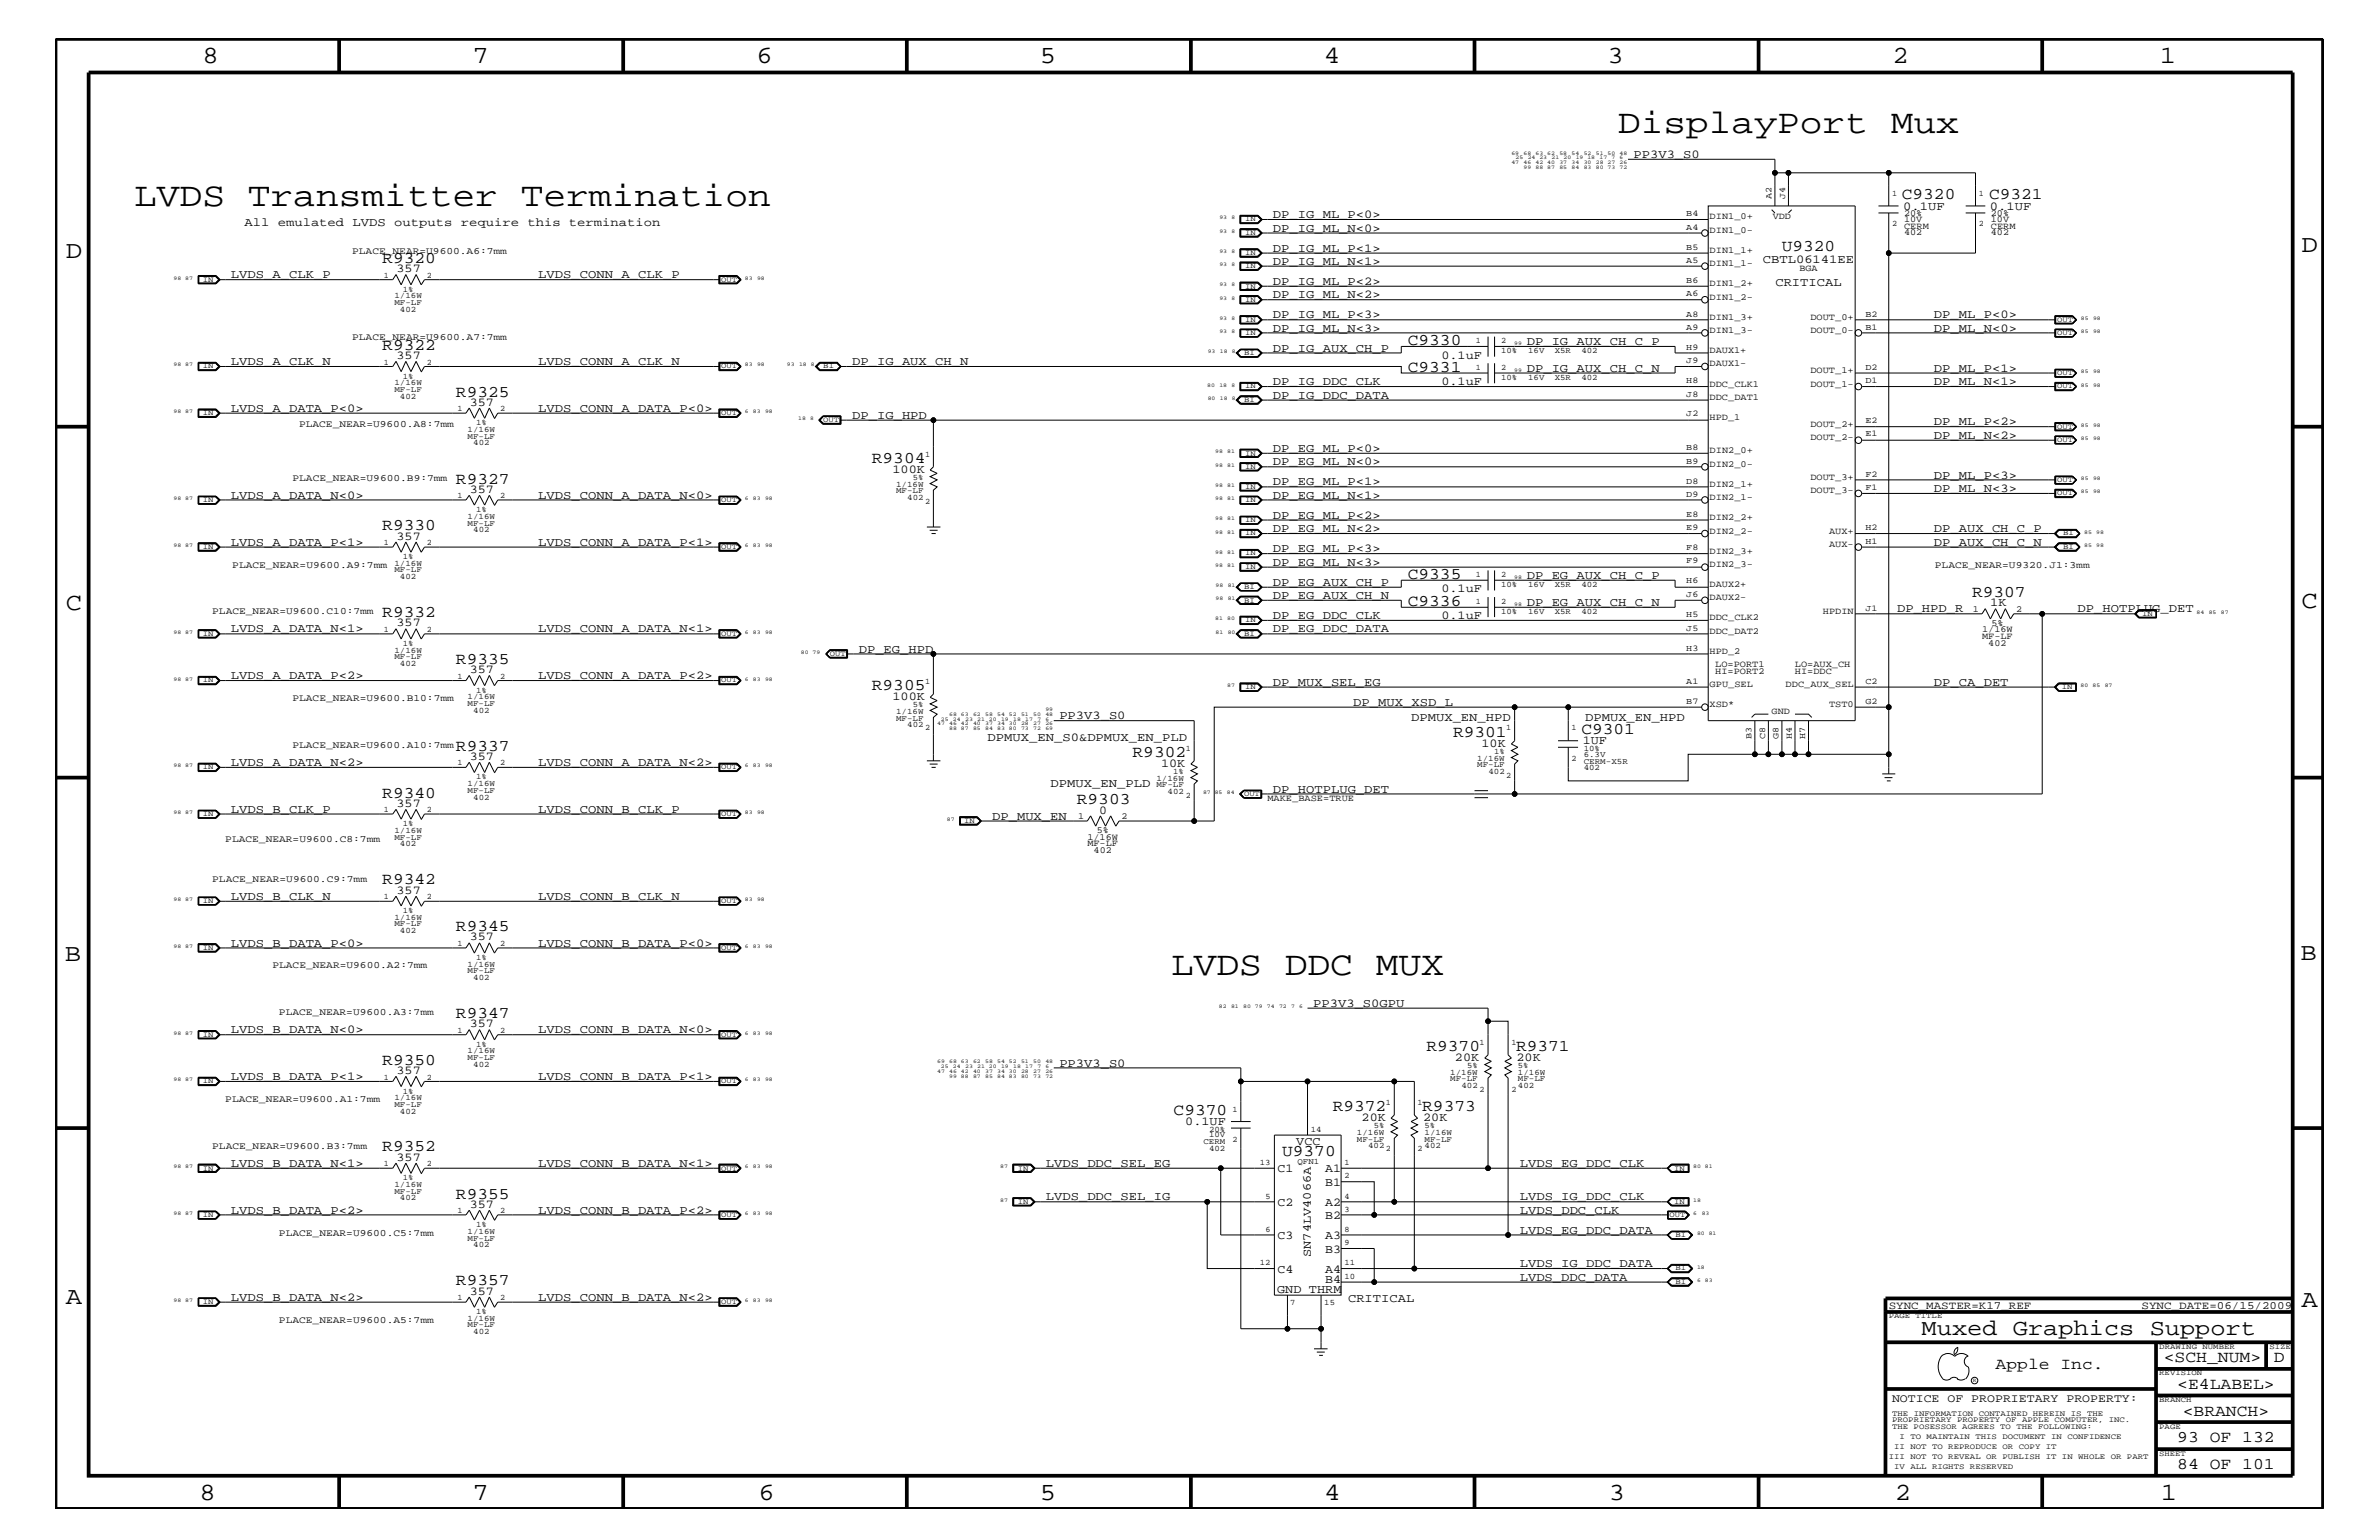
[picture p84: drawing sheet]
<svg xmlns="http://www.w3.org/2000/svg" width="432mm" height="279mm" viewBox="0 0 432 279" stroke-linecap="round" stroke-linejoin="round" font-family="sans-serif">
<defs><g id="words">
<g font-size="6.2">
<text x="293.7" y="24.1">DisplayPort Mux</text>
<text x="24.3" y="37.4">LVDS Transmitter Termination</text>
<text x="212.6" y="176.8">LVDS DDC MUX</text>
</g>
<g font-size="4.5">
<text x="36.7" y="11.5">8</text>
<text x="85.8" y="11.5">7</text>
<text x="137.3" y="11.5">6</text>
<text x="188.7" y="11.5">5</text>
<text x="240.3" y="11.5">4</text>
<text x="291.8" y="11.5">3</text>
<text x="343.5" y="11.5">2</text>
<text x="392" y="11.5">1</text>
<text x="11.9" y="46.8">D</text>
<text x="417.7" y="45.7">D</text>
<text x="11.9" y="110.6">C</text>
<text x="417.7" y="110.3">C</text>
<text x="11.8" y="174.3">B</text>
<text x="417.6" y="174.2">B</text>
<text x="11.9" y="236.7">A</text>
<text x="417.7" y="237.1">A</text>
<text x="36.2" y="272.1">8</text>
<text x="85.8" y="272.1">7</text>
<text x="137.7" y="272.1">6</text>
<text x="188.7" y="272.1">5</text>
<text x="240.4" y="272.1">4</text>
<text x="292" y="272.1">3</text>
<text x="343.9" y="272.1">2</text>
<text x="392.2" y="272.1">1</text>
</g>
<text font-size="4.1" x="348.8" y="242.3">Muxed Graphics Support</text>
<g font-size="3">
<text x="345.2" y="36.2">C9320</text>
<text x="361" y="36.2">C9321</text>
<text x="69.4" y="47.7">R9320</text>
<text x="323.4" y="45.6">U9320</text>
<text x="69.4" y="63.4">R9322</text>
<text x="255.5" y="62.6">C9330</text>
<text x="82.8" y="72">R9325</text>
<text x="255.5" y="67.5">C9331</text>
<text x="158.2" y="83.9">R9304</text>
<text x="82.8" y="87.7">R9327</text>
<text x="69.4" y="96.2">R9330</text>
<text x="255.5" y="105">C9335</text>
<text x="69.4" y="112">R9332</text>
<text x="255.5" y="109.9">C9336</text>
<text x="357.9" y="108.3">R9307</text>
<text x="82.8" y="120.4">R9335</text>
<text x="158.2" y="125.2">R9305</text>
<text x="82.8" y="136.2">R9337</text>
<text x="205.6" y="137.3">R9302</text>
<text x="263.7" y="133.6">R9301</text>
<text x="287" y="133.2">C9301</text>
<text x="69.4" y="144.7">R9340</text>
<text x="195.5" y="145.9">R9303</text>
<text x="69.4" y="160.5">R9342</text>
<text x="82.8" y="168.9">R9345</text>
<text x="82.8" y="184.7">R9347</text>
<text x="258.9" y="190.6">R9370</text>
<text x="275.2" y="190.6">R9371</text>
<text x="69.4" y="193.2">R9350</text>
<text x="213" y="202.3">C9370</text>
<text x="241.9" y="201.5">R9372</text>
<text x="258.1" y="201.5">R9373</text>
<text x="69.4" y="208.9">R9352</text>
<text x="232.7" y="209.7">U9370</text>
<text x="82.8" y="217.5">R9355</text>
<text x="82.8" y="233.2">R9357</text>
<text x="362.2" y="248.4">Apple Inc.</text>
<text x="392.7" y="247.1">&lt;SCH_NUM&gt;</text>
<text x="395.2" y="252">&lt;E4LABEL&gt;</text>
<text x="412.7" y="247.1">D</text>
<text x="396.2" y="256.8">&lt;BRANCH&gt;</text>
<text x="395.2" y="261.6">93 OF 132</text>
<text x="395.2" y="266.6">84 OF 101</text>
</g>
<g font-size="2.2">
<text x="296.5" y="28.6">PP3V3_S0</text>
<text x="44.4" y="41">All emulated LVDS outputs require this termination</text>
<text x="231.1" y="39.6">DP_IG_ML_P&lt;0&gt;</text>
<text x="345.4" y="38">0.1UF</text>
<text x="361.2" y="38">0.1UF</text>
<text x="231.1" y="42">DP_IG_ML_N&lt;0&gt;</text>
<text x="231.1" y="45.7">DP_IG_ML_P&lt;1&gt;</text>
<text x="320" y="47.7">CBTL06141EE</text>
<text x="41.9" y="50.5">LVDS_A_CLK_P</text>
<text x="72" y="49.4">357</text>
<text x="97.7" y="50.5">LVDS_CONN_A_CLK_P</text>
<text x="231.1" y="48">DP_IG_ML_N&lt;1&gt;</text>
<text x="231.1" y="51.7">DP_IG_ML_P&lt;2&gt;</text>
<text x="322.2" y="51.9">CRITICAL</text>
<text x="231.1" y="54.1">DP_IG_ML_N&lt;2&gt;</text>
<text x="231.1" y="57.8">DP_IG_ML_P&lt;3&gt;</text>
<text x="351" y="57.8">DP_ML_P&lt;0&gt;</text>
<text x="72" y="65.1">357</text>
<text x="231.1" y="60.2">DP_IG_ML_N&lt;3&gt;</text>
<text x="231.1" y="63.9">DP_IG_AUX_CH_P</text>
<text x="261.6" y="65.1">0.1uF</text>
<text x="277.1" y="62.6">DP_IG_AUX_CH_C_P</text>
<text x="351" y="60.2">DP_ML_N&lt;0&gt;</text>
<text x="41.9" y="66.2">LVDS_A_CLK_N</text>
<text x="97.7" y="66.2">LVDS_CONN_A_CLK_N</text>
<text x="154.7" y="66.2">DP_IG_AUX_CH_N</text>
<text x="231.1" y="69.9">DP_IG_DDC_CLK</text>
<text x="261.6" y="69.9">0.1uF</text>
<text x="277.1" y="67.5">DP_IG_AUX_CH_C_N</text>
<text x="351" y="67.5">DP_ML_P&lt;1&gt;</text>
<text x="351" y="69.9">DP_ML_N&lt;1&gt;</text>
<text x="41.9" y="74.7">LVDS_A_DATA_P&lt;0&gt;</text>
<text x="85.3" y="73.7">357</text>
<text x="97.7" y="74.7">LVDS_CONN_A_DATA_P&lt;0&gt;</text>
<text x="154.7" y="76">DP_IG_HPD</text>
<text x="231.1" y="72.3">DP_IG_DDC_DATA</text>
<text x="351" y="77.2">DP_ML_P&lt;2&gt;</text>
<text x="231.1" y="82">DP_EG_ML_P&lt;0&gt;</text>
<text x="351" y="79.6">DP_ML_N&lt;2&gt;</text>
<text x="85.3" y="89.4">357</text>
<text x="162" y="85.8">100K</text>
<text x="231.1" y="88.1">DP_EG_ML_P&lt;1&gt;</text>
<text x="231.1" y="84.4">DP_EG_ML_N&lt;0&gt;</text>
<text x="351" y="86.9">DP_ML_P&lt;3&gt;</text>
<text x="351" y="89.3">DP_ML_N&lt;3&gt;</text>
<text x="41.9" y="90.5">LVDS_A_DATA_N&lt;0&gt;</text>
<text x="97.7" y="90.5">LVDS_CONN_A_DATA_N&lt;0&gt;</text>
<text x="231.1" y="90.5">DP_EG_ML_N&lt;1&gt;</text>
<text x="231.1" y="94.2">DP_EG_ML_P&lt;2&gt;</text>
<text x="41.9" y="99">LVDS_A_DATA_P&lt;1&gt;</text>
<text x="72" y="97.9">357</text>
<text x="97.7" y="99">LVDS_CONN_A_DATA_P&lt;1&gt;</text>
<text x="231.1" y="100.2">DP_EG_ML_P&lt;3&gt;</text>
<text x="231.1" y="96.5">DP_EG_ML_N&lt;2&gt;</text>
<text x="351" y="96.5">DP_AUX_CH_C_P</text>
<text x="351" y="99">DP_AUX_CH_C_N</text>
<text x="231.1" y="106.3">DP_EG_AUX_CH_P</text>
<text x="231.1" y="102.6">DP_EG_ML_N&lt;3&gt;</text>
<text x="261.6" y="107.5">0.1uF</text>
<text x="277.1" y="105">DP_EG_AUX_CH_C_P</text>
<text x="72" y="113.7">357</text>
<text x="231.1" y="108.7">DP_EG_AUX_CH_N</text>
<text x="231.1" y="112.3">DP_EG_DDC_CLK</text>
<text x="261.6" y="112.3">0.1uF</text>
<text x="277.1" y="109.9">DP_EG_AUX_CH_C_N</text>
<text x="344.3" y="111.1">DP_HPD_R</text>
<text x="361.2" y="110">1K</text>
<text x="377.1" y="111.1">DP_HOTPLUG_DET</text>
<text x="41.9" y="114.8">LVDS_A_DATA_N&lt;1&gt;</text>
<text x="97.7" y="114.8">LVDS_CONN_A_DATA_N&lt;1&gt;</text>
<text x="155.9" y="118.4">DP_EG_HPD</text>
<text x="231.1" y="114.8">DP_EG_DDC_DATA</text>
<text x="41.9" y="123.2">LVDS_A_DATA_P&lt;2&gt;</text>
<text x="85.3" y="122.1">357</text>
<text x="97.7" y="123.2">LVDS_CONN_A_DATA_P&lt;2&gt;</text>
<text x="231.1" y="124.4">DP_MUX_SEL_EG</text>
<text x="351" y="124.4">DP_CA_DET</text>
<text x="162" y="127">100K</text>
<text x="192.3" y="130.5">PP3V3_S0</text>
<text x="245.6" y="128">DP_MUX_XSD_L</text>
<text x="256.1" y="130.8">DPMUX_EN_HPD</text>
<text x="287.7" y="130.8">DPMUX_EN_HPD</text>
<text x="85.3" y="137.9">357</text>
<text x="179.2" y="134.4">DPMUX_EN_S0&amp;DPMUX_EN_PLD</text>
<text x="268.9" y="135.5">10K</text>
<text x="287.3" y="135">1UF</text>
<text x="41.9" y="139">LVDS_A_DATA_N&lt;2&gt;</text>
<text x="97.7" y="139">LVDS_CONN_A_DATA_N&lt;2&gt;</text>
<text x="190.7" y="142.9">DPMUX_EN_PLD</text>
<text x="210.7" y="139.1">10K</text>
<text x="231.1" y="143.9">DP_HOTPLUG_DET</text>
<text x="41.9" y="147.5">LVDS_B_CLK_P</text>
<text x="72" y="146.4">357</text>
<text x="97.7" y="147.5">LVDS_CONN_B_CLK_P</text>
<text x="180.1" y="148.7">DP_MUX_EN</text>
<text x="199.5" y="147.6">0</text>
<text x="41.9" y="163.3">LVDS_B_CLK_N</text>
<text x="72" y="162.2">357</text>
<text x="97.7" y="163.3">LVDS_CONN_B_CLK_N</text>
<text x="41.9" y="171.7">LVDS_B_DATA_P&lt;0&gt;</text>
<text x="85.3" y="170.6">357</text>
<text x="97.7" y="171.7">LVDS_CONN_B_DATA_P&lt;0&gt;</text>
<text x="238.3" y="182.7">PP3V3_S0GPU</text>
<text x="41.9" y="187.5">LVDS_B_DATA_N&lt;0&gt;</text>
<text x="85.3" y="186.4">357</text>
<text x="97.7" y="187.5">LVDS_CONN_B_DATA_N&lt;0&gt;</text>
<text x="41.9" y="195.9">LVDS_B_DATA_P&lt;1&gt;</text>
<text x="72" y="194.8">357</text>
<text x="97.7" y="195.9">LVDS_CONN_B_DATA_P&lt;1&gt;</text>
<text x="192.3" y="193.6">PP3V3_S0</text>
<text x="264.1" y="192.5">20K</text>
<text x="275.3" y="192.5">20K</text>
<text x="247.1" y="203.4">20K</text>
<text x="258.3" y="203.4">20K</text>
<text x="215.1" y="204.1">0.1UF</text>
<text x="235.3" y="207.7">VCC</text>
<text x="41.9" y="211.7">LVDS_B_DATA_N&lt;1&gt;</text>
<text x="72" y="210.7">357</text>
<text x="97.7" y="211.7">LVDS_CONN_B_DATA_N&lt;1&gt;</text>
<text x="189.8" y="211.7">LVDS_DDC_SEL_EG</text>
<text x="231.9" y="212.7">C1</text>
<text x="240.5" y="212.7">A1</text>
<text x="240.5" y="215.2">B1</text>
<text x="275.8" y="211.7">LVDS_EG_DDC_CLK</text>
<text x="41.9" y="220.2">LVDS_B_DATA_P&lt;2&gt;</text>
<text x="85.3" y="219.1">357</text>
<text x="97.7" y="220.2">LVDS_CONN_B_DATA_P&lt;2&gt;</text>
<text x="189.8" y="217.8">LVDS_DDC_SEL_IG</text>
<text x="231.9" y="218.8">C2</text>
<text x="240.5" y="218.8">A2</text>
<text x="240.5" y="221.2">B2</text>
<text x="275.8" y="217.8">LVDS_IG_DDC_CLK</text>
<text x="275.8" y="220.2">LVDS_DDC_CLK</text>
<text x="231.9" y="224.8">C3</text>
<text x="240.5" y="224.8">A3</text>
<text x="240.5" y="227.3">B3</text>
<text x="275.8" y="223.9">LVDS_EG_DDC_DATA</text>
<text x="231.9" y="230.9">C4</text>
<text x="237.9" y="228" transform="rotate(-90 237.9 228)">SN74LV4066A</text>
<text x="240.5" y="230.9">A4</text>
<text x="240.5" y="232.9">B4</text>
<text x="275.8" y="232.4">LVDS_DDC_DATA</text>
<text x="275.8" y="229.9">LVDS_IG_DDC_DATA</text>
<text x="41.9" y="236">LVDS_B_DATA_N&lt;2&gt;</text>
<text x="85.3" y="234.9">357</text>
<text x="97.7" y="236">LVDS_CONN_B_DATA_N&lt;2&gt;</text>
<text x="231.8" y="234.6">GND THRM</text>
<text x="244.7" y="236.2">CRITICAL</text>
</g>
<text font-size="2.1" x="343.4" y="254.4">NOTICE OF PROPRIETARY PROPERTY:</text>
<g font-size="2">
<text x="342.8" y="237.4">SYNC_MASTER=K17_REF</text>
<text x="388.7" y="237.4">SYNC_DATE=06/15/2009</text>
</g>
<g font-size="1.8">
<text x="63.9" y="46">PLACE_NEAR=U9600.A6:7mm</text>
<text x="63.9" y="61.8">PLACE_NEAR=U9600.A7:7mm</text>
<text x="54.3" y="77.5">PLACE_NEAR=U9600.A8:7mm</text>
<text x="53.1" y="87.2">PLACE_NEAR=U9600.B9:7mm</text>
<text x="42.2" y="103">PLACE_NEAR=U9600.A9:7mm</text>
<text x="351.2" y="103.1">PLACE_NEAR=U9320.J1:3mm</text>
<text x="38.5" y="111.4">PLACE_NEAR=U9600.C10:7mm</text>
<text x="53.1" y="127.2">PLACE_NEAR=U9600.B10:7mm</text>
<text x="53.1" y="135.7">PLACE_NEAR=U9600.A10:7mm</text>
<text x="40.9" y="152.7">PLACE_NEAR=U9600.C8:7mm</text>
<text x="38.5" y="160">PLACE_NEAR=U9600.C9:7mm</text>
<text x="49.4" y="175.7">PLACE_NEAR=U9600.A2:7mm</text>
<text x="50.6" y="184.2">PLACE_NEAR=U9600.A3:7mm</text>
<text x="40.9" y="199.9">PLACE_NEAR=U9600.A1:7mm</text>
<text x="38.5" y="208.4">PLACE_NEAR=U9600.B3:7mm</text>
<text x="50.6" y="224.2">PLACE_NEAR=U9600.C5:7mm</text>
<text x="50.6" y="240">PLACE_NEAR=U9600.A5:7mm</text>
</g>
<g font-size="1.7">
<text x="310.3" y="39.8">DIN1_0+</text>
<text x="321.8" y="39.8">VDD</text>
<text x="345.6" y="40.3">10V</text>
<text x="345.6" y="39.2">20%</text>
<text x="345.6" y="41.5">CERM</text>
<text x="361.4" y="40.3">10V</text>
<text x="361.4" y="39.2">20%</text>
<text x="361.4" y="41.5">CERM</text>
<text x="310.3" y="42.3">DIN1_0-</text>
<text x="310.3" y="45.9">DIN1_1+</text>
<text x="345.6" y="42.7">402</text>
<text x="361.4" y="42.7">402</text>
<text x="310.3" y="51.9">DIN1_2+</text>
<text x="310.3" y="48.3">DIN1_1-</text>
<text x="326.6" y="49.2">BGA</text>
<text x="310.3" y="54.4">DIN1_2-</text>
<text x="310.3" y="58">DIN1_3+</text>
<text x="328.6" y="58">DOUT_0+</text>
<text x="310.3" y="60.4">DIN1_3-</text>
<text x="310.3" y="64">DAUX1+</text>
<text x="328.6" y="60.4">DOUT_0-</text>
<text x="310.3" y="70.1">DDC_CLK1</text>
<text x="310.3" y="66.5">DAUX1-</text>
<text x="328.6" y="70.1">DOUT_1-</text>
<text x="328.6" y="67.7">DOUT_1+</text>
<text x="310.3" y="76.2">HPD_1</text>
<text x="310.3" y="72.6">DDC_DAT1</text>
<text x="328.6" y="77.4">DOUT_2+</text>
<text x="310.3" y="82.2">DIN2_0+</text>
<text x="328.6" y="79.9">DOUT_2-</text>
<text x="310.3" y="88.3">DIN2_1+</text>
<text x="310.3" y="84.7">DIN2_0-</text>
<text x="328.6" y="87.1">DOUT_3+</text>
<text x="328.6" y="89.5">DOUT_3-</text>
<text x="310.3" y="90.7">DIN2_1-</text>
<text x="310.3" y="94.3">DIN2_2+</text>
<text x="310.3" y="96.8">DIN2_2-</text>
<text x="310.3" y="100.4">DIN2_3+</text>
<text x="332" y="96.8">AUX+</text>
<text x="332" y="99.3">AUX-</text>
<text x="310.3" y="102.9">DIN2_3-</text>
<text x="310.3" y="106.5">DAUX2+</text>
<text x="310.3" y="108.9">DAUX2-</text>
<text x="310.3" y="112.6">DDC_CLK2</text>
<text x="330.9" y="111.4">HPDIN</text>
<text x="358.1" y="111">1</text>
<text x="361.4" y="113.6">5%</text>
<text x="365.9" y="111">2</text>
<text x="310.3" y="115">DDC_DAT2</text>
<text x="310.3" y="118.6">HPD_2</text>
<text x="359.7" y="115.9">MF-LF</text>
<text x="359.7" y="114.8">1/16W</text>
<text x="360.9" y="117.2">402</text>
<text x="310.3" y="124.7">GPU_SEL</text>
<text x="311.3" y="121">LO=PORT1</text>
<text x="311.3" y="122.3">HI=PORT2</text>
<text x="324.1" y="124.7">DDC_AUX_SEL</text>
<text x="325.8" y="122.3">HI=DDC</text>
<text x="325.8" y="121">LO=AUX_CH</text>
<text x="310.3" y="128.3">XSD*</text>
<text x="321.6" y="129.6">GND</text>
<text x="332" y="128.3">TST0</text>
<text x="195.7" y="148.5">1</text>
<text x="203.5" y="148.5">2</text>
<text x="230" y="145.3">MAKE_BASE=TRUE</text>
<text x="197.4" y="153.5">MF-LF</text>
<text x="197.4" y="152.3">1/16W</text>
<text x="198.5" y="154.7">402</text>
<text x="199.1" y="151.1">5%</text>
</g>
<g font-size="1.6">
<text x="306.1" y="41.7">A4</text>
<text x="306.1" y="39.2">B4</text>
<text x="321.6" y="36.2" transform="rotate(-90 321.6 36.2)">A2</text>
<text x="324" y="36.2" transform="rotate(-90 324 36.2)">J4</text>
<text x="306.1" y="47.7">A5</text>
<text x="306.1" y="45.3">B5</text>
<text x="306.1" y="53.8">A6</text>
<text x="306.1" y="51.3">B6</text>
<text x="306.1" y="59.8">A9</text>
<text x="306.1" y="57.4">A8</text>
<text x="338.6" y="59.8">B1</text>
<text x="338.6" y="57.4">B2</text>
<text x="306.1" y="65.9">J9</text>
<text x="306.1" y="63.4">H9</text>
<text x="306.1" y="69.5">H8</text>
<text x="306.1" y="72">J8</text>
<text x="338.6" y="69.5">D1</text>
<text x="338.6" y="67.1">D2</text>
<text x="306.1" y="75.6">J2</text>
<text x="338.6" y="76.8">E2</text>
<text x="306.1" y="81.6">B8</text>
<text x="338.6" y="79.2">E1</text>
<text x="306.1" y="84.1">B9</text>
<text x="306.1" y="87.7">D8</text>
<text x="338.6" y="88.9">F1</text>
<text x="338.6" y="86.5">F2</text>
<text x="306.1" y="90.1">D9</text>
<text x="306.1" y="93.8">E8</text>
<text x="306.1" y="96.2">E9</text>
<text x="306.1" y="99.9">F8</text>
<text x="338.6" y="98.7">H1</text>
<text x="338.6" y="96.2">H2</text>
<text x="306.1" y="105.9">H6</text>
<text x="306.1" y="102.2">F9</text>
<text x="306.1" y="108.3">J6</text>
<text x="306.1" y="112">H5</text>
<text x="338.6" y="110.8">J1</text>
<text x="306.1" y="114.4">J5</text>
<text x="306.1" y="118.1">H3</text>
<text x="306.1" y="124.1">A1</text>
<text x="338.6" y="124.1">C2</text>
<text x="306.1" y="127.7">B7</text>
<text x="338.6" y="127.7">G2</text>
<text x="317.9" y="134.1" transform="rotate(-90 317.9 134.1)">B3</text>
<text x="320.4" y="134.1" transform="rotate(-90 320.4 134.1)">C8</text>
<text x="322.8" y="134.1" transform="rotate(-90 322.8 134.1)">G8</text>
<text x="325.2" y="134.1" transform="rotate(-90 325.2 134.1)">H4</text>
<text x="327.7" y="134.1" transform="rotate(-90 327.7 134.1)">H7</text>
</g>
<g font-size="1.5">
<text x="343.4" y="35.6">1</text>
<text x="359.2" y="35.6">1</text>
<text x="343.4" y="41">2</text>
<text x="359.2" y="41">2</text>
<text x="69.7" y="50.4">1</text>
<text x="73.1" y="52.9">1%</text>
<text x="77.5" y="50.4">2</text>
<text x="71.6" y="55.3">MF-LF</text>
<text x="71.6" y="54.1">1/16W</text>
<text x="72.6" y="56.6">402</text>
<text x="267.9" y="62.3">1</text>
<text x="272.5" y="64">10%</text>
<text x="272.5" y="62.3">2</text>
<text x="277.4" y="64">16V</text>
<text x="282.2" y="64">X5R</text>
<text x="287" y="64">402</text>
<text x="69.7" y="66.2">1</text>
<text x="71.6" y="69.9">1/16W</text>
<text x="71.6" y="71.1">MF-LF</text>
<text x="73.1" y="68.7">1%</text>
<text x="77.5" y="66.2">2</text>
<text x="267.9" y="67.1">1</text>
<text x="272.5" y="68.9">10%</text>
<text x="272.5" y="67.1">2</text>
<text x="277.4" y="68.9">16V</text>
<text x="282.2" y="68.9">X5R</text>
<text x="287" y="68.9">402</text>
<text x="72.6" y="72.3">402</text>
<text x="83.1" y="74.6">1</text>
<text x="86.4" y="77.2">1%</text>
<text x="90.8" y="74.6">2</text>
<text x="84.9" y="79.6">MF-LF</text>
<text x="84.9" y="78.3">1/16W</text>
<text x="85.9" y="80.8">402</text>
<text x="167.9" y="82.8">1</text>
<text x="162.6" y="88.3">1/16W</text>
<text x="162.6" y="89.5">MF-LF</text>
<text x="165.7" y="87.1">5%</text>
<text x="83.1" y="90.4">1</text>
<text x="84.9" y="95.4">MF-LF</text>
<text x="84.9" y="94.2">1/16W</text>
<text x="86.4" y="92.9">1%</text>
<text x="90.8" y="90.4">2</text>
<text x="164.7" y="90.7">402</text>
<text x="167.9" y="91.4">2</text>
<text x="69.7" y="98.8">1</text>
<text x="73.1" y="101.4">1%</text>
<text x="77.5" y="98.8">2</text>
<text x="85.9" y="96.5">402</text>
<text x="71.6" y="103.8">MF-LF</text>
<text x="71.6" y="102.6">1/16W</text>
<text x="72.6" y="105">402</text>
<text x="267.9" y="104.7">1</text>
<text x="272.5" y="106.5">10%</text>
<text x="272.5" y="104.7">2</text>
<text x="277.4" y="106.5">16V</text>
<text x="282.2" y="106.5">X5R</text>
<text x="287" y="106.5">402</text>
<text x="267.9" y="109.5">1</text>
<text x="272.5" y="111.4">10%</text>
<text x="272.5" y="109.5">2</text>
<text x="277.4" y="111.4">16V</text>
<text x="282.2" y="111.4">X5R</text>
<text x="287" y="111.4">402</text>
<text x="69.7" y="114.7">1</text>
<text x="71.6" y="119.6">MF-LF</text>
<text x="71.6" y="118.4">1/16W</text>
<text x="73.1" y="117.2">1%</text>
<text x="77.5" y="114.7">2</text>
<text x="72.6" y="120.8">402</text>
<text x="83.1" y="123.1">1</text>
<text x="86.4" y="125.7">1%</text>
<text x="90.8" y="123.1">2</text>
<text x="167.9" y="124.1">1</text>
<text x="84.9" y="128">MF-LF</text>
<text x="84.9" y="126.9">1/16W</text>
<text x="85.9" y="129.3">402</text>
<text x="162.6" y="129.6">1/16W</text>
<text x="162.6" y="130.8">MF-LF</text>
<text x="164.7" y="131.9">402</text>
<text x="165.7" y="128.3">5%</text>
<text x="167.9" y="132.5">2</text>
<text x="215.2" y="136.2">1</text>
<text x="271.2" y="136.8">1%</text>
<text x="273.4" y="132.5">1</text>
<text x="285.2" y="132.5">1</text>
<text x="287.4" y="137.3">6.3V</text>
<text x="287.4" y="136.2">10%</text>
<text x="83.1" y="138.9">1</text>
<text x="84.9" y="142.6">1/16W</text>
<text x="84.9" y="143.9">MF-LF</text>
<text x="86.4" y="141.4">1%</text>
<text x="90.8" y="138.9">2</text>
<text x="209.9" y="142.9">MF-LF</text>
<text x="209.9" y="141.7">1/16W</text>
<text x="212.9" y="140.4">1%</text>
<text x="268.1" y="138">1/16W</text>
<text x="268.1" y="139.2">MF-LF</text>
<text x="270.2" y="140.4">402</text>
<text x="273.4" y="141.1">2</text>
<text x="285.2" y="138">2</text>
<text x="287.4" y="139.7">402</text>
<text x="287.4" y="138.5">CERM-X5R</text>
<text x="69.7" y="147.3">1</text>
<text x="73.1" y="149.9">1%</text>
<text x="77.5" y="147.3">2</text>
<text x="85.9" y="145.1">402</text>
<text x="211.9" y="144">402</text>
<text x="215.2" y="144.7">2</text>
<text x="71.6" y="151.1">1/16W</text>
<text x="71.6" y="152.3">MF-LF</text>
<text x="72.6" y="153.5">402</text>
<text x="69.7" y="163.1">1</text>
<text x="71.6" y="166.9">1/16W</text>
<text x="73.1" y="165.6">1%</text>
<text x="77.5" y="163.1">2</text>
<text x="71.6" y="168.1">MF-LF</text>
<text x="72.6" y="169.3">402</text>
<text x="83.1" y="171.6">1</text>
<text x="90.8" y="171.6">2</text>
<text x="84.9" y="176.6">MF-LF</text>
<text x="84.9" y="175.4">1/16W</text>
<text x="85.9" y="177.7">402</text>
<text x="86.4" y="174.2">1%</text>
<text x="83.1" y="187.4">1</text>
<text x="84.9" y="191.1">1/16W</text>
<text x="86.4" y="189.9">1%</text>
<text x="90.8" y="187.4">2</text>
<text x="268.6" y="189.5">1</text>
<text x="274.3" y="189.5">1</text>
<text x="69.7" y="195.9">1</text>
<text x="77.5" y="195.9">2</text>
<text x="84.9" y="192.3">MF-LF</text>
<text x="85.9" y="193.6">402</text>
<text x="263.2" y="196.2">MF-LF</text>
<text x="263.2" y="195">1/16W</text>
<text x="265.3" y="197.4">402</text>
<text x="266.3" y="193.7">5%</text>
<text x="275.5" y="193.7">5%</text>
<text x="275.5" y="196.2">MF-LF</text>
<text x="275.5" y="195">1/16W</text>
<text x="275.5" y="197.4">402</text>
<text x="71.6" y="200.9">MF-LF</text>
<text x="71.6" y="199.6">1/16W</text>
<text x="72.6" y="202">402</text>
<text x="73.1" y="198.4">1%</text>
<text x="223.7" y="201.7">1</text>
<text x="251.5" y="200.4">1</text>
<text x="257.3" y="200.4">1</text>
<text x="268.6" y="198.1">2</text>
<text x="274.3" y="198.1">2</text>
<text x="218.4" y="207.6">CERM</text>
<text x="219.5" y="205.3">20%</text>
<text x="219.5" y="208.8">402</text>
<text x="219.5" y="206.4">10V</text>
<text x="223.7" y="207.1">2</text>
<text x="237.9" y="205.3">14</text>
<text x="246.3" y="205.9">1/16W</text>
<text x="246.3" y="207.1">MF-LF</text>
<text x="248.3" y="208.3">402</text>
<text x="249.3" y="204.7">5%</text>
<text x="251.5" y="208.9">2</text>
<text x="257.3" y="208.9">2</text>
<text x="258.6" y="208.3">402</text>
<text x="258.6" y="207.1">MF-LF</text>
<text x="258.6" y="205.9">1/16W</text>
<text x="258.6" y="204.7">5%</text>
<text x="69.7" y="211.6">1</text>
<text x="71.6" y="215.3">1/16W</text>
<text x="73.1" y="214.2">1%</text>
<text x="77.5" y="211.6">2</text>
<text x="228.7" y="211.4">13</text>
<text x="235.5" y="211.1">QFN1</text>
<text x="244" y="211.4">1</text>
<text x="244" y="213.8">2</text>
<text x="71.6" y="216.6">MF-LF</text>
<text x="72.6" y="217.8">402</text>
<text x="83.1" y="220.1">1</text>
<text x="90.8" y="220.1">2</text>
<text x="229.7" y="217.5">5</text>
<text x="244" y="217.5">4</text>
<text x="244" y="219.8">3</text>
<text x="84.9" y="225.1">MF-LF</text>
<text x="84.9" y="223.9">1/16W</text>
<text x="85.9" y="226.3">402</text>
<text x="86.4" y="222.6">1%</text>
<text x="229.7" y="223.5">6</text>
<text x="244" y="223.5">8</text>
<text x="244" y="225.9">9</text>
<text x="228.7" y="229.6">12</text>
<text x="244" y="229.6">11</text>
<text x="244" y="232">10</text>
<text x="83.1" y="235.8">1</text>
<text x="84.9" y="239.6">1/16W</text>
<text x="86.4" y="238.4">1%</text>
<text x="90.8" y="235.8">2</text>
<text x="234.2" y="236.8">7</text>
<text x="240.4" y="236.8">15</text>
<text x="84.9" y="240.8">MF-LF</text>
<text x="85.9" y="242">402</text>
</g>
<g font-size="1.4">
<text x="226" y="40.2">IN</text>
<text x="226" y="42.6">IN</text>
<text x="226" y="46.3">IN</text>
<text x="36.8" y="51.1">IN</text>
<text x="130.9" y="51.1">OUT</text>
<text x="226" y="48.7">IN</text>
<text x="226" y="52.4">IN</text>
<text x="226" y="54.7">IN</text>
<text x="226" y="58.4">IN</text>
<text x="373.4" y="58.4">OUT</text>
<text x="225.8" y="64.5">BI</text>
<text x="226" y="60.8">IN</text>
<text x="373.4" y="60.8">OUT</text>
<text x="36.8" y="66.8">IN</text>
<text x="130.9" y="66.8">OUT</text>
<text x="149.4" y="66.8">BI</text>
<text x="226" y="70.5">IN</text>
<text x="373.4" y="70.5">OUT</text>
<text x="373.4" y="68.1">OUT</text>
<text x="36.8" y="75.4">IN</text>
<text x="130.9" y="75.4">OUT</text>
<text x="149.4" y="76.6">OUT</text>
<text x="225.8" y="72.9">BI</text>
<text x="373.4" y="77.8">OUT</text>
<text x="226" y="82.7">IN</text>
<text x="373.4" y="80.2">OUT</text>
<text x="226" y="85">IN</text>
<text x="226" y="88.7">IN</text>
<text x="373.4" y="89.9">OUT</text>
<text x="373.4" y="87.5">OUT</text>
<text x="36.8" y="91.1">IN</text>
<text x="130.9" y="91.1">OUT</text>
<text x="226" y="91.1">IN</text>
<text x="226" y="94.8">IN</text>
<text x="36.8" y="99.6">IN</text>
<text x="130.9" y="99.6">OUT</text>
<text x="226" y="97.1">IN</text>
<text x="226" y="100.8">IN</text>
<text x="374.5" y="99.6">BI</text>
<text x="374.5" y="97.1">BI</text>
<text x="225.8" y="106.9">BI</text>
<text x="226" y="103.2">IN</text>
<text x="225.8" y="109.3">BI</text>
<text x="226" y="112.9">IN</text>
<text x="388.8" y="111.7">IN</text>
<text x="36.8" y="115.3">IN</text>
<text x="130.9" y="115.3">OUT</text>
<text x="150.6" y="119">OUT</text>
<text x="225.8" y="115.3">BI</text>
<text x="36.8" y="123.8">IN</text>
<text x="130.9" y="123.8">OUT</text>
<text x="226" y="125.1">IN</text>
<text x="374.2" y="125.1">IN</text>
<text x="36.8" y="139.6">IN</text>
<text x="130.9" y="139.6">OUT</text>
<text x="36.8" y="148.1">IN</text>
<text x="130.9" y="148.1">OUT</text>
<text x="175" y="149.3">IN</text>
<text x="225.8" y="144.5">OUT</text>
<text x="36.8" y="163.9">IN</text>
<text x="130.9" y="163.9">OUT</text>
<text x="36.8" y="172.3">IN</text>
<text x="130.9" y="172.3">OUT</text>
<text x="36.8" y="188.1">IN</text>
<text x="130.9" y="188.1">OUT</text>
<text x="36.8" y="196.5">IN</text>
<text x="130.9" y="196.5">OUT</text>
<text x="36.8" y="212.4">IN</text>
<text x="130.9" y="212.4">OUT</text>
<text x="184.7" y="212.4">IN</text>
<text x="303.9" y="212.4">IN</text>
<text x="36.8" y="220.8">IN</text>
<text x="130.9" y="220.8">OUT</text>
<text x="184.7" y="218.4">IN</text>
<text x="303" y="220.8">OUT</text>
<text x="303.9" y="218.4">IN</text>
<text x="304.1" y="224.5">BI</text>
<text x="304.1" y="230.5">BI</text>
<text x="304.1" y="232.9">BI</text>
<text x="36.8" y="236.6">IN</text>
<text x="130.9" y="236.6">OUT</text>
<text x="342.8" y="239.2">PAGE TITLE</text>
<text x="391.9" y="244.7">DRAWING NUMBER</text>
<text x="411.9" y="244.7">SIZE</text>
<text x="391.9" y="249.5">REVISION</text>
<text x="343.4" y="256.8">THE INFORMATION CONTAINED HEREIN IS THE</text>
<text x="391.9" y="254.4">BRANCH</text>
<text x="343.4" y="259.3">THE POSESSOR AGREES TO THE FOLLOWING:</text>
<text x="343.4" y="258">PROPRIETARY PROPERTY OF APPLE COMPUTER, INC.</text>
<text x="343.8" y="262.9">II NOT TO REPRODUCE OR COPY IT</text>
<text x="344.8" y="261.1">I TO MAINTAIN THIS DOCUMENT IN CONFIDENCE</text>
<text x="391.9" y="259.3">PAGE</text>
<text x="342.8" y="264.7">III NOT TO REVEAL OR PUBLISH IT IN WHOLE OR PART</text>
<text x="343.8" y="266.6">IV ALL RIGHTS RESERVED</text>
<text x="391.9" y="264.1">SHEET</text>
</g>
<g font-size="1">
<text x="274.3" y="28.1">69</text>
<text x="274.3" y="29.8">47</text>
<text x="275.1" y="28.9">25</text>
<text x="276.5" y="29.8">46</text>
<text x="276.5" y="28.1">68</text>
<text x="277.3" y="28.9">24 23</text>
<text x="278.7" y="28.1">63 62</text>
<text x="278.7" y="29.8">42 40</text>
<text x="281.6" y="28.9">21</text>
<text x="283" y="28.1">58</text>
<text x="283" y="29.8">37</text>
<text x="283.8" y="28.9">20</text>
<text x="285.2" y="29.8">34</text>
<text x="285.2" y="28.1">54</text>
<text x="286" y="28.9">19 18</text>
<text x="287.4" y="28.1">52</text>
<text x="287.4" y="29.8">30</text>
<text x="289.6" y="29.8">28 27</text>
<text x="289.6" y="28.1">51 50</text>
<text x="290.3" y="28.9">17</text>
<text x="292.5" y="28.9">7</text>
<text x="294" y="28.1">48</text>
<text x="294" y="29.8">26</text>
<text x="294" y="28.9">6</text>
<text x="276.5" y="30.7">99</text>
<text x="278.7" y="30.7">88 87</text>
<text x="283" y="30.7">85</text>
<text x="285.2" y="30.7">84</text>
<text x="287.4" y="30.7">83</text>
<text x="289.6" y="30.7">80 73</text>
<text x="294" y="30.7">72</text>
<text x="221.3" y="39.8">93</text>
<text x="223.5" y="39.8">8</text>
<text x="221.3" y="42.3">93</text>
<text x="221.3" y="45.9">93</text>
<text x="223.5" y="42.3">8</text>
<text x="223.5" y="45.9">8</text>
<text x="31.5" y="50.7">98 87</text>
<text x="135.2" y="50.7">83</text>
<text x="137.4" y="50.7">98</text>
<text x="221.3" y="48.3">93</text>
<text x="221.3" y="51.9">93</text>
<text x="223.5" y="48.3">8</text>
<text x="223.5" y="51.9">8</text>
<text x="221.3" y="54.4">93</text>
<text x="221.3" y="58">93</text>
<text x="223.5" y="54.4">8</text>
<text x="223.5" y="58">8</text>
<text x="377.7" y="58">85</text>
<text x="379.9" y="58">98</text>
<text x="219.2" y="64">93</text>
<text x="221.3" y="60.4">93</text>
<text x="221.4" y="64">18</text>
<text x="223.5" y="60.4">8</text>
<text x="223.6" y="64">8</text>
<text x="274.8" y="62.6">99</text>
<text x="377.7" y="60.4">85</text>
<text x="379.9" y="60.4">98</text>
<text x="31.5" y="66.5">98 87</text>
<text x="135.2" y="66.5">83</text>
<text x="137.4" y="66.5">98</text>
<text x="142.8" y="66.5">93</text>
<text x="145" y="66.5">18 8</text>
<text x="219.1" y="70.1">80</text>
<text x="221.3" y="70.1">18</text>
<text x="223.5" y="70.1">8</text>
<text x="274.8" y="67.5">99</text>
<text x="377.7" y="70.1">85</text>
<text x="377.7" y="67.7">85</text>
<text x="379.9" y="70.1">98</text>
<text x="379.9" y="67.7">98</text>
<text x="31.5" y="75">98 87</text>
<text x="135.2" y="75">6</text>
<text x="136.7" y="75">83</text>
<text x="138.9" y="75">98</text>
<text x="144.9" y="76.2">18</text>
<text x="147.1" y="76.2">8</text>
<text x="219.2" y="72.6">80</text>
<text x="221.4" y="72.6">18</text>
<text x="223.6" y="72.6">8</text>
<text x="377.7" y="77.4">85</text>
<text x="379.9" y="77.4">98</text>
<text x="220.6" y="82.2">98</text>
<text x="222.8" y="82.2">81</text>
<text x="377.7" y="79.9">85</text>
<text x="379.9" y="79.9">98</text>
<text x="220.6" y="84.7">98</text>
<text x="220.6" y="88.3">98</text>
<text x="222.8" y="84.7">81</text>
<text x="222.8" y="88.3">81</text>
<text x="377.7" y="89.5">85</text>
<text x="377.7" y="87.1">85</text>
<text x="379.9" y="89.5">98</text>
<text x="379.9" y="87.1">98</text>
<text x="31.5" y="90.7">98 87</text>
<text x="135.2" y="90.7">6</text>
<text x="136.7" y="90.7">83</text>
<text x="138.9" y="90.7">98</text>
<text x="220.6" y="90.7">98</text>
<text x="220.6" y="94.3">98</text>
<text x="222.8" y="90.7">81</text>
<text x="222.8" y="94.3">81</text>
<text x="31.5" y="99.3">98 87</text>
<text x="135.2" y="99.3">6</text>
<text x="136.7" y="99.3">83</text>
<text x="138.9" y="99.3">98</text>
<text x="220.6" y="96.8">98</text>
<text x="220.6" y="100.4">98</text>
<text x="222.8" y="96.8">81</text>
<text x="222.8" y="100.4">81</text>
<text x="378.3" y="99.3">85</text>
<text x="378.3" y="96.8">85</text>
<text x="380.5" y="99.3">98</text>
<text x="380.5" y="96.8">98</text>
<text x="220.6" y="102.9">98</text>
<text x="220.6" y="106.5">98</text>
<text x="222.8" y="102.9">81</text>
<text x="222.8" y="106.5">81</text>
<text x="274.8" y="105">98</text>
<text x="220.6" y="112.6">81</text>
<text x="220.6" y="108.9">98</text>
<text x="222.8" y="112.6">80</text>
<text x="222.8" y="108.9">81</text>
<text x="274.8" y="109.9">98</text>
<text x="398.7" y="111.4">84</text>
<text x="400.9" y="111.4">85</text>
<text x="403.1" y="111.4">87</text>
<text x="31.5" y="115">98 87</text>
<text x="135.2" y="115">6</text>
<text x="136.7" y="115">83</text>
<text x="138.9" y="115">98</text>
<text x="145.4" y="118.6">80 79</text>
<text x="220.6" y="115">81</text>
<text x="222.8" y="115">80</text>
<text x="31.5" y="123.5">98 87</text>
<text x="135.2" y="123.5">6</text>
<text x="136.7" y="123.5">83</text>
<text x="138.9" y="123.5">98</text>
<text x="222.8" y="124.7">87</text>
<text x="377.6" y="124.7">80</text>
<text x="379.8" y="124.7">85</text>
<text x="382" y="124.7">87</text>
<text x="170.1" y="131.6">47</text>
<text x="170.8" y="130.8">25</text>
<text x="172.3" y="129.9">68 63</text>
<text x="172.3" y="131.6">46 42</text>
<text x="173" y="130.8">24</text>
<text x="175.2" y="130.8">23</text>
<text x="176.6" y="129.9">62</text>
<text x="176.6" y="131.6">40</text>
<text x="177.4" y="130.8">21 20</text>
<text x="178.8" y="129.9">58</text>
<text x="178.8" y="131.6">37</text>
<text x="181" y="129.9">54 52</text>
<text x="181" y="131.6">34 30</text>
<text x="181.7" y="130.8">19</text>
<text x="183.9" y="130.8">18</text>
<text x="185.3" y="129.9">51</text>
<text x="185.3" y="131.6">28</text>
<text x="186.1" y="130.8">17</text>
<text x="187.5" y="129.9">50</text>
<text x="187.5" y="131.6">27</text>
<text x="188.3" y="130.8">7</text>
<text x="189.7" y="129.9">48</text>
<text x="189.7" y="130.8">6</text>
<text x="189.7" y="131.6">26</text>
<text x="189.7" y="129">99</text>
<text x="172.3" y="132.5">88 87</text>
<text x="176.6" y="132.5">85</text>
<text x="178.8" y="132.5">84</text>
<text x="181" y="132.5">83 80</text>
<text x="185.3" y="132.5">73</text>
<text x="187.5" y="132.5">72</text>
<text x="189.7" y="132.5">69</text>
<text x="31.5" y="139.2">98 87</text>
<text x="135.2" y="139.2">6</text>
<text x="136.7" y="139.2">83</text>
<text x="138.9" y="139.2">98</text>
<text x="31.5" y="147.7">98 87</text>
<text x="135.2" y="147.7">83</text>
<text x="137.4" y="147.7">98</text>
<text x="171.9" y="149">87</text>
<text x="218.4" y="144">87</text>
<text x="220.5" y="144">85</text>
<text x="222.7" y="144">84</text>
<text x="31.5" y="163.5">98 87</text>
<text x="135.2" y="163.5">83</text>
<text x="137.4" y="163.5">98</text>
<text x="31.5" y="172">98 87</text>
<text x="135.2" y="172">6</text>
<text x="136.7" y="172">83</text>
<text x="138.9" y="172">98</text>
<text x="221.2" y="182.9">82</text>
<text x="223.4" y="182.9">81</text>
<text x="225.6" y="182.9">80 79</text>
<text x="230" y="182.9">74</text>
<text x="232.2" y="182.9">72</text>
<text x="234.4" y="182.9">7</text>
<text x="235.8" y="182.9">6</text>
<text x="31.5" y="187.7">98 87</text>
<text x="135.2" y="187.7">6</text>
<text x="136.7" y="187.7">83</text>
<text x="138.9" y="187.7">98</text>
<text x="31.5" y="196.2">98 87</text>
<text x="135.2" y="196.2">6</text>
<text x="136.7" y="196.2">83</text>
<text x="138.9" y="196.2">98</text>
<text x="170.1" y="192.9">69</text>
<text x="170.1" y="194.7">47</text>
<text x="170.8" y="193.7">25</text>
<text x="172.3" y="195.5">99 88</text>
<text x="172.3" y="192.9">68 63</text>
<text x="172.3" y="194.7">46 42</text>
<text x="173" y="193.7">24</text>
<text x="175.2" y="193.7">23</text>
<text x="176.6" y="195.5">87</text>
<text x="176.6" y="192.9">62</text>
<text x="176.6" y="194.7">40</text>
<text x="177.4" y="193.7">21 20</text>
<text x="178.8" y="195.5">85</text>
<text x="178.8" y="192.9">58</text>
<text x="178.8" y="194.7">37</text>
<text x="181" y="192.9">54 52</text>
<text x="181" y="195.5">84 83</text>
<text x="181" y="194.7">34 30</text>
<text x="181.7" y="193.7">19</text>
<text x="183.9" y="193.7">18</text>
<text x="185.3" y="195.5">80</text>
<text x="185.3" y="192.9">51</text>
<text x="185.3" y="194.7">28</text>
<text x="186.1" y="193.7">17</text>
<text x="187.5" y="195.5">73</text>
<text x="187.5" y="192.9">50</text>
<text x="187.5" y="194.7">27</text>
<text x="188.3" y="193.7">7</text>
<text x="189.7" y="192.9">48</text>
<text x="189.7" y="195.5">72</text>
<text x="189.7" y="193.7">6</text>
<text x="189.7" y="194.7">26</text>
<text x="31.5" y="211.9">98 87</text>
<text x="135.2" y="211.9">6</text>
<text x="136.7" y="211.9">83</text>
<text x="138.9" y="211.9">98</text>
<text x="181.5" y="211.9">87</text>
<text x="307.3" y="211.9">80 81</text>
<text x="31.5" y="220.4">98 87</text>
<text x="135.2" y="220.4">6</text>
<text x="136.7" y="220.4">83</text>
<text x="138.9" y="220.4">98</text>
<text x="181.5" y="218">87</text>
<text x="307.3" y="220.4">6</text>
<text x="307.3" y="218">18</text>
<text x="308.9" y="220.4">83</text>
<text x="308" y="224.1">80 81</text>
<text x="308" y="230.2">18</text>
<text x="308" y="232.6">6</text>
<text x="309.5" y="232.6">83</text>
<text x="31.5" y="236.2">98 87</text>
<text x="135.2" y="236.2">6</text>
<text x="136.7" y="236.2">83</text>
<text x="138.9" y="236.2">98</text>
<text x="358.1" y="250.7">R</text>
</g>
</g></defs>
<g fill="none" stroke="#000" stroke-width=".18">
<path d="M225 39.1h3.3l.8 .7-.8 .8h-3.3zM225.2 39.2h3.1l.6 .6-.6 .6h-3.1zM228.3 39.1l.6 .7-.6 .7M228.3 39.1l.7 .7-.7 .7M228.3 39.1h-3.2v1.4h3.2M228.9 39.8h81.1M295.5 28.9h26.7v8.5M310 37.4h26.7v93.4h-26.7zM321.6 38l.6 .6M322.2 31.4h20.6v6M324.6 31.4v6M325.2 38l-.6 .6"/>
<path d="M341 38.6h3.6M341 37.4h3.6M342.8 38.6v89.7M342.8 31.4h15.8v6M356.8 38.6h3.5M356.8 37.4h3.5M358.6 38.6v7.3h-15.8M36 50h3.2l.8 .7-.8 .8h-3.2zM36 50.1h3.2l.7 .6-.7 .7h-3.2M36.1 50.1v1.3M36.1 50.2h3l.6 .5M39.1 50.1l.7 .6-.7 .7"/>
<path d="M39.7 50.7l-.6 .6h-3M39.7 50.7h31.6l.6-.9 .9 1.9 .9-1.9 .9 1.9 .9-1.9 1 1.9 .5-1h53.6M130.5 50h3.3l.7 .7-.7 .8h-3.3zM130.6 50.1h3.2l.7 .6-.7 .7h-3.2zM130.6 50.2h3.1l.6 .5-.6 .6h-3.1M130.6 50.1v1.3M133.7 50.1l.7 .6-.7 .7M225 41.5h3.3l.8 .8-.8 .7h-3.3zM225 45.2h3.3l.8 .7-.8 .8h-3.3zM225 47.5h3.3l.8 .8-.8 .8h-3.3zM225 51.2h3.3l.8 .7-.8 .8h-3.3zM225 53.6h3.3l.8 .8-.8 .7h-3.3z"/>
<path d="M225 57.3h3.3l.8 .7-.8 .8h-3.3zM225 59.7h3.3l.8 .7-.8 .8h-3.3zM225.1 41.5v1.5h3.2l.7-.7-.7-.8M225.1 45.2v1.4h3.2l.7-.7-.7-.7M225.1 49.1v-1.5h3.2l.7 .7-.7 .8M225.1 52.7v-1.4h3.2l.7 .6-.7 .8M225.1 59.7v1.5M225.1 42.9h3.2M225.1 41.6h3.2l.6 .7-.6 .6M225.1 47.7h3.2M225.1 46.5h3.2M225.1 45.2h3.2l.6 .7-.6 .6"/>
<path d="M225.1 51.3h3.2M225.1 59.8h3.2M225.2 47.7v1.2h3.1l.6-.6M225.2 51.3v1.2h3.1l.6-.6M225.2 53.8h3.1l.6 .6-.6 .6h-3.1zM225.2 57.4h3.1l.6 .6-.6 .6h-3.1zM225.2 59.8v1.3M228.3 53.7h-3.2v1.4h3.2M228.3 57.3h-3.2v1.4h3.2M228.3 47.7l.6 .6-.6 .7h-3.2M228.3 47.7l.6 .6M228.3 53.7l.6 .7-.6 .7"/>
<path d="M228.3 53.7l.7 .7-.7 .7M228.3 51.3l.6 .6-.6 .7h-3.2M228.3 51.3l.6 .6M228.3 59.8l.6 .6-.6 .7M228.3 59.7l.7 .7-.7 .8M228.3 59.8l.6 .6M228.3 57.3l.6 .7-.6 .7M228.3 57.3l.7 .7-.7 .7M228.9 42.3l-.6-.6h-3.1v1.2M228.9 45.9l-.6-.6h-3.1v1.2M228.9 42.3l-.6 .6M228.9 42.3h80"/>
<path d="M228.9 48.3h80M228.9 45.9l-.6 .6M228.9 45.9h81.1M228.9 54.4h80M228.9 51.9h81.1M228.9 58h81.1M336.7 58h36.4M373 57.3h3.2l.7 .7-.7 .8h-3.2zM373 59.8h3.2M373 57.3h3.2l.7 .7-.7 .7h-3.2zM373 59.7v1.5M373.1 57.4h3.1l.6 .6-.6 .6h-3.1z"/>
<path d="M373.1 59.8v1.3M376.2 59.7h-3.2v1.5h3.2M376.2 59.7l.7 .7-.7 .8M376.2 59.7l.7 .7M376.2 59.8l.7 .6M376.2 59.8l.6 .6-.6 .7M36 65.7h3.2l.8 .8-.8 .8h-3.2zM36 74.2h3.2l.8 .8-.8 .7h-3.2zM36 74.3h3.2l.7 .7-.7 .7M36 65.8h3.2l.7 .7-.7 .7h-3.2M36.1 65.8v1.4M36.1 74.4h3l.7 .6-.7 .6h-3z"/>
<path d="M36.1 65.9h3l.6 .6M39.1 74.4l.6 .6M39.1 65.8l.7 .7-.7 .7M39.7 75l-.6 .6h-3M39.7 66.5l-.6 .6h-3M39.7 66.5h31.6l.6-.9 .9 1.8 .9-1.8 .9 1.8 .9-1.8 1 1.8M39.7 75h44.9l.6-1 .9 1.9 .9-1.9 1 1.9 .8-1.9 .9 1.9M130.5 74.2h3.3l.7 .8-.7 .7h-3.3zM130.5 65.7h3.3l.7 .8-.7 .8h-3.3zM130.6 75.7v-1.4h3.2l.7 .7-.7 .7M130.6 65.8h3.2l.7 .7-.7 .7h-3.2zM130.6 65.9h3.1l.6 .6-.6 .6h-3.1"/>
<path d="M130.6 66.5h-53.6l-.5 1M130.6 74.4h3.1l.7 .6-.7 .6h-3.1zM130.6 75h-40.3l-.6 1M130.6 65.8v1.4M133.7 74.4l.6 .6-.6 .6h-3.1M133.7 65.8l.7 .7-.7 .7M148 66.5l.8-.8h3.2l.7 .8-.7 .8h-3.2zM148.1 66.5l.7-.7h3.1l.8 .7-.8 .7h-3.1zM148.2 66.5l.6-.7h3.1l.7 .7-.7 .7h-3.1zM148.6 76.2l.8-.7h3.3v1.5h-3.3zM149.4 75.6l-.6 .6 .6 .6M149.4 75.5l-.7 .7 .7 .7h3.2v-1.4"/>
<path d="M149.4 75.6h3.1v1.2h-3.1M152.5 66.5l-.6 .6h-3.1l-.5-.6 .5-.6h3.1l.6 .6h101.8v1.2h15.8M152.5 76.2h157.5M169.4 76.2v8.5l-.6 .6 1.3 .6-1.3 .6 1.3 .6-1.3 .6 1.3 .6-.7 .6v6.7M224.4 72.6l.7-.8h3.2l.8 .8-.8 .7h-3.2zM224.5 72.6l.7-.7h3.1l.6 .7-.6 .6h-3.1zM225 69.4h3.3l.8 .7-.8 .8h-3.3zM225.1 71.8h3.2l.7 .8-.7 .7h-3.2l-.6-.7zM225.1 63.4h3.2l.7 .6-.7 .8h-3.2M225.1 63.4h3.2l.8 .6-.8 .8h-3.2M225.1 63.4l-.7 .6 .7 .8M225.1 63.4l-.6 .6 .6 .8"/>
<path d="M225.1 61.1h3.2M225.2 63.4h3.1l.6 .6-.6 .7h-3.1M225.2 63.4l-.7 .6 .7 .7M225.2 63.4l-.6 .6 .6 .7M225.2 69.5h3.1l.6 .6-.6 .6h-3.1zM228.3 69.5h-3.2v1.3h3.2M228.3 69.5l.6 .6-.6 .7M228.3 69.5l.7 .6-.7 .7M228.9 72.6l-.6 .6h-3.1M228.9 64l-.6 .7h-3.1M228.9 60.4l-.6 .7M228.9 60.4h80"/>
<path d="M228.9 70.1h81.1M270.1 62.9h-15.8v1.1h-25.4l-.6-.6h-3.1M270.1 61.1v3.6M270.1 65.9v3.6M271.3 61.1v3.6M271.3 65.9v3.6M271.3 62.9h32.7v1.1h6M308.9 66.5h-4.9v1.2h-32.7M310 72.6h-81.1l-.6-.6h-3.1l-.6 .6 .6 .6M336.7 67.7h36.4M336.7 77.4h36.4M338 60.4h35.1"/>
<path d="M338 70.1h35.1M338 79.9h35.1M373 69.4h3.2l.7 .7-.7 .8h-3.2zM373 76.7h3.2l.7 .7-.7 .8h-3.2zM373 61.1h3.2M373 69.5h3.2l.7 .6-.7 .7h-3.2zM373 67v1.4M373 76.7h3.2l.7 .7-.7 .7h-3.2zM373 79.1v1.4M373 68.4h3.2M373 67.1h3.2M373 79.2h3.2"/>
<path d="M373.1 69.5h3.1l.6 .6-.6 .6h-3.1zM373.1 76.8h3.1l.6 .6-.6 .6h-3.1zM373.1 67.1v1.3M373.1 79.2v1.3M376.2 67h-3.2v1.4h3.2M376.2 79.1h-3.2v1.4h3.2M376.2 67l.7 .7-.7 .7M376.2 67l.7 .7M376.2 67.1l.7 .6M376.2 67.1l.6 .6-.6 .7M376.2 79.1l.7 .8-.7 .6M376.2 79.1l.7 .8"/>
<path d="M376.2 79.2l.7 .7M376.2 79.2l.6 .7-.6 .6M376.9 60.4l-.7 .8M376.9 60.4l-.7 .7M376.9 67.7l-.7 .7M376.9 79.9l-.7 .6M36 98.5h3.2l.8 .8-.8 .7h-3.2zM36.1 98.6h3l.7 .7-.7 .6h-3zM36.1 98.7h3l.6 .6M39.1 90.1h-3v1.3h3M39.1 90.1l.7 .6-.7 .7M39.1 90.1l.6 .6"/>
<path d="M39.2 90h-3.2v1.5h3.2M39.2 98.5l.7 .8-.7 .6h-3.2M39.2 90l.8 .7-.8 .8M39.2 90l.7 .7-.7 .8M39.7 99.3h31.6l.6-1 .9 1.9 .9-1.9 .9 1.9 .9-1.9 1 1.9 .5-.9h53.6M39.7 90.7h44.9l.6-.8 .9 1.7 .9-1.7 1 1.7 .8-1.7 .9 1.7M39.7 99.3l-.6 .6M39.7 90.7l-.6 .7M130.5 98.5h3.3l.7 .8-.7 .7h-3.3zM130.6 98.5v1.4h3.2l.7-.6-.7-.8M130.6 90v1.5M130.6 90.7h-40.3l-.6 1"/>
<path d="M130.6 98.6h3.1l.7 .7-.7 .6h-3.1zM130.6 98.7h3.1l.6 .6-.6 .6M133.7 90.1h-3.1v1.3h3.1M133.7 90.1l.7 .6-.7 .7M133.7 90.1l.6 .6-.6 .7M133.8 90h-3.3v1.5h3.3M133.8 90l.7 .7-.7 .8M168.2 95.6h2.5M168.7 96.2h1.5M169.1 96.8h.7M225 81.5h3.3l.8 .7-.8 .8h-3.3zM225 83.9h3.3l.8 .8-.8 .8h-3.3z"/>
<path d="M225 87.6h3.3l.8 .7-.8 .8h-3.3zM225 90h3.3l.8 .7-.8 .8h-3.3zM225 93.7h3.3l.8 .6-.8 .8h-3.3zM225 96h3.3l.8 .8-.8 .8h-3.3zM225 99.7h3.3l.8 .7-.8 .8h-3.3zM225.1 90v1.5M225.1 93.7v1.4M225.1 90.1h3.2M225.1 91.4h3.2M225.1 95h3.2M225.1 93.8h3.2M225.2 81.6h3.1l.6 .6-.6 .6h-3.1z"/>
<path d="M225.2 84.1h3.1l.6 .6-.6 .6h-3.1zM225.2 87.7h3.1l.6 .6-.6 .6h-3.1zM225.2 90.1v1.3M225.2 93.8v1.2M225.2 96.2h3.1l.6 .6-.6 .6h-3.1zM225.2 99.9h3.1l.6 .5-.6 .6h-3.1zM228.3 81.6h-3.2v1.4M228.3 84h-3.2v1.4h3.2M228.3 87.7h-3.2v1.3h3.2M228.3 96.1h-3.2v1.4h3.2M228.3 99.8h-3.2v1.3h3.2M228.3 84l.6 .7-.6 .7"/>
<path d="M228.3 84l.7 .7-.7 .7M228.3 81.6l.6 .6-.6 .7h-3.2M228.3 81.6l.7 .6-.7 .8M228.3 90.1l.6 .6-.6 .7M228.3 90l.7 .7-.7 .8M228.3 90.1l.6 .6M228.3 87.7l.6 .6-.6 .7M228.3 87.7l.7 .6-.7 .7M228.3 96.1l.6 .7-.6 .7M228.3 96.1l.7 .7-.7 .7M228.3 93.8l.6 .5-.6 .7M228.3 93.7l.7 .6-.7 .8"/>
<path d="M228.3 93.8l.6 .5M228.3 99.8l.6 .6-.6 .7M228.3 99.8l.7 .6-.7 .7M228.9 96.8h80M228.9 84.7h80M228.9 82.2h81.1M228.9 90.7l-.6 .7M228.9 90.7h80M228.9 88.3h81.1M228.9 94.3l-.6 .7M228.9 94.3h81.1M336.7 87.1h36.4"/>
<path d="M336.7 96.8h36.4M338 89.5h35.1M338 99.3h35.1M372.9 96.8l.7-.8h3.3l.6 .8-.6 .8h-3.3zM373 96.8l.6-.7h3.2l.7 .7-.7 .7h-3.2zM373 88.8h3.2l.7 .7-.7 .8h-3.2zM373 86.4v1.4M373 88.8h3.2l.7 .7-.7 .7h-3.2zM373 80.5h3.2M373 87.7h3.2M373 86.5h3.2M373.1 96.8l.6-.6h3.1l.6 .6-.6 .6h-3.1z"/>
<path d="M373.1 86.5v1.2M373.1 88.9h3.1l.6 .6-.6 .6h-3.1zM373.6 98.5h3.2l.7 .8M373.6 98.5l-.6 .8 .6 .6h3.2l.7-.6M373.6 98.5h3.3l.6 .8M373.6 98.5l-.7 .8 .7 .7h3.3l.6-.7M373.7 98.7h3.1l.6 .6-.6 .6h-3.1l-.6-.6zM373.7 98.6h3.1l.6 .7-.6 .6h-3.1l-.7-.6zM373.7 96.1h3.1l.6 .7-.6 .7h-3.1l-.7-.7zM376.2 86.4h-3.2v1.4h3.2M376.2 86.4l.7 .7-.7 .7M376.2 86.4l.7 .7"/>
<path d="M376.2 86.5l.7 .6M376.2 86.5l.6 .6-.6 .6M376.9 87.1l-.7 .7M376.9 87.1l-.7 .6M36 114.2h3.2l.8 .8-.8 .8h-3.2zM36 114.3h3.2l.7 .7-.7 .7h-3.2M36.1 114.3v1.4M36.1 114.4h3l.6 .6M39.1 114.3l.7 .7-.7 .7M39.7 115h31.6l.6-.9 .9 1.8 .9-1.8 .9 1.8 .9-1.8 1 1.8 .5-.9h53.6M39.7 115l-.6 .6h-3M130.5 114.2h3.3l.7 .8-.7 .8h-3.3z"/>
<path d="M130.6 114.3h3.2l.7 .7-.7 .7h-3.2zM130.6 114.4h3.1l.6 .6-.6 .6h-3.1M130.6 114.3v1.4M133.7 114.3l.7 .7-.7 .7M149.9 118.6l.7-.7h3.2v1.5h-3.2zM150 118.6l.6-.5h3.1v1.1h-3.1zM150.6 117.9l-.7 .7M153.7 118.6h15.7M153.8 117.9v1.4h-3.2l-.7-.7M153.8 118h-3.2l-.7 .6M224.4 108.9l.7-.8h3.2l.8 .8-.8 .8h-3.2zM224.4 115l.7-.8h3.2l.8 .8-.8 .8h-3.2z"/>
<path d="M224.5 108.9l.6-.7h3.2l.7 .7-.7 .8h-3.2zM224.5 115l.6-.7h3.2l.7 .7-.7 .7h-3.2zM224.5 108.9l.7-.7h3.1l.6 .7-.6 .7h-3.1zM224.5 115l.7-.7h3.1l.6 .7-.6 .7h-3.1zM225 102.1h3.3l.8 .8-.8 .8h-3.3zM225 111.8h3.3l.8 .8-.8 .7h-3.3zM225.1 105.8h3.2l.7 .7-.7 .7h-3.2M225.1 105.8h3.2l.8 .7-.8 .7h-3.2M225.1 105.8l-.7 .7 .7 .7M225.1 105.8l-.6 .7 .6 .7M225.1 102.1v1.5h3.2l.7-.7-.7-.8M225.1 103.5h3.2"/>
<path d="M225.1 102.2h3.2M225.2 105.9h3.1l.6 .6-.6 .6h-3.1M225.2 105.9l-.7 .6 .7 .6M225.2 105.9l-.6 .6 .6 .6M225.2 102.2v1.3M225.2 112h3.1l.6 .6-.6 .5h-3.1zM228.3 111.9h-3.2v1.3h3.2M228.3 102.2l.6 .7-.6 .6M228.3 102.2l.6 .7M228.3 111.9l.6 .7-.6 .6M228.3 111.9l.7 .7-.7 .6M228.9 106.5l-.6 .6h-3.1"/>
<path d="M228.9 108.9l-.6 .6h-3.1l-.6-.6 .6-.6h3.1l.6 .6h25.4v1.3h15.8M228.9 115l-.6 .6h-3.1l-.6-.6 .6-.6h3.1l.6 .6h81.1M228.9 100.4h81.1M228.9 102.9l-.6 .6M228.9 102.9h80M228.9 112.6h81.1M270.1 105.3h-15.8v1.2h-25.4l-.6-.6h-3.1M270.1 103.5v3.6M270.1 108.3v3.7M271.3 103.5v3.6M271.3 108.3v3.7M271.3 105.3h32.7v1.2h6"/>
<path d="M308.9 108.9h-4.9v1.3h-32.7M310 118.6h-140.6v7.3l-.6 .6 1.3 .6-1.3 .6 1.3 .6-1.3 .6 1.3 .7-.7 .6v7.8M336.7 111.4h23l.6-1 1 1.9 .9-1.9 .9 1.9 .9-1.9 .9 1.9 .6-.9h22.2M370.7 111.4v32.6h-95.8M388.2 110.6h3.2v1.5h-3.2l-.8-.7zM388.2 110.7l-.7 .7 .7 .6M388.2 112h3.2M388.2 110.7h3.2M388.2 110.7l-.6 .7 .6 .6M391.3 110.8h-3l-.6 .6 .6 .6h3M391.3 110.7v1.3M36 122.7h3.2l.8 .8-.8 .7h-3.2z"/>
<path d="M36 138.5h3.2l.8 .7-.8 .8h-3.2zM36 138.5h3.2l.7 .7-.7 .7h-3.2M36 122.8h3.2l.7 .7-.7 .6h-3.2M36.1 122.8v1.3M36.1 138.5v1.4M36.1 138.6h3l.6 .6M36.1 122.9h3l.6 .6M39.1 138.5l.7 .7-.7 .7M39.1 122.8l.7 .7-.7 .6M39.7 123.5l-.6 .6h-3M39.7 139.2l-.6 .6h-3M39.7 139.2h44.9l.6-.9 .9 1.9 .9-1.9 1 1.9 .8-1.9 .9 1.9"/>
<path d="M39.7 123.5h44.9l.6-1 .9 1.9 .9-1.9 1 1.9 .8-1.9 .9 1.9 .6-.9h40.3M130.5 138.5h3.3l.7 .7-.7 .8h-3.3zM130.5 122.7h3.3l.7 .8-.7 .7h-3.3zM130.6 138.5h3.2l.7 .7-.7 .7h-3.2zM130.6 122.8h3.2l.7 .7-.7 .6h-3.2zM130.6 122.9h3.1l.6 .6-.6 .6h-3.1M130.6 138.6h3.1l.6 .6-.6 .6h-3.1M130.6 139.2h-40.3l-.6 1M130.6 122.8v1.3M130.6 138.5v1.4M133.7 122.8l.7 .7-.7 .6M133.7 138.5l.7 .7-.7 .7"/>
<path d="M168.2 138h2.5M168.7 138.6h1.5M169.1 139.2h.7M225 123.9h3.3l.8 .8-.8 .7h-3.3zM225.1 125.4v-1.4h3.2l.7 .7-.7 .7M225.1 125.3h3.2M225.1 124.1h3.2M225.2 124.1v1.2M228.3 124.1l.6 .6-.6 .6M228.3 124.1l.6 .6M228.9 124.7h81.1M228.9 124.7l-.6 .6"/>
<path d="M274.9 128.3h-54.5v20.7h-3.7v-6.7l.6-.6-1.1-.6 1.1-.7-1.1-.6 1.1-.6-1.1-.6 .5-.6v-7.2h-25.4M282.8 135.6h3.6M282.8 134.4h3.6M284.6 128.3h-9.7v6.1l-.6 .6 1.2 .6-1.2 .6 1.2 .6-1.2 .6 1.2 .6-.6 .6v5.4h-46M284.6 135.6v6.1h21.8v-4.9h12.1M308.9 128.3h-24.3v6.1M318.5 130.8v6h2.5M321 130.8v6h2.4M321 129.6h-2.5l-.6 .6M323.4 130.8v6h2.4M325.8 129.6h2.5l.5 .6M325.8 130.8v6h2.5"/>
<path d="M328.3 130.8v6M328.3 136.8h14.5M336.7 128.3h6.1v8.5M336.7 124.7h36.4M342.8 136.8v3.6M372.9 124.7l.7-.8h3.3v1.5h-3.3zM373.7 124.1l-.6 .6 .6 .6M373.7 124.1h3.1v1.2h-3.1M373.7 124.1l-.7 .6 .7 .6M376.9 124h-3.3l-.6 .7 .6 .7M39.1 147.1h-3v1.3h3M39.1 147.1l.7 .6-.7 .7"/>
<path d="M39.1 147.1l.6 .6M39.2 147h-3.2v1.4h3.2M39.2 147l.8 .7-.8 .7M39.2 147l.7 .7-.7 .7M39.7 147.7l-.6 .7M39.7 147.7h31.6l.6-.9 .9 1.8 .9-1.8 .9 1.8 .9-1.8 1 1.8M130.6 147v1.4M130.6 147.7h-53.6l-.5 1M133.7 147.1h-3.1v1.3h3.1M133.7 147.1l.7 .6-.7 .7M133.7 147.1l.6 .6-.6 .7M133.8 147h-3.3v1.4h3.3"/>
<path d="M133.8 147l.7 .7-.7 .7M174.2 148.2h3.2l.7 .8-.7 .7h-3.2zM174.2 148.3h3.2l.6 .7-.6 .5h-3.2zM177.4 148.2l.7 .8-.7 .6h-3.2M178 149l-.7 .5M178 149l-.7-.6h-3v1.1M178 149h19.4l.6-1 .9 1.9 .8-1.9 1 1.9 .9-1.9 .9 1.9 .6-.9h13.6M225 144l.7-.6h3.3v1.4h-3.3zM225.8 143.5l-.6 .5 .6 .7M225.8 143.4l-.8 .6 .8 .8M225.8 143.5l-.7 .5 .7 .7M225.8 144.7h3.1"/>
<path d="M225.8 143.5h3.1M228.9 143.5v1.2M228.9 143.4v1.4M267.6 144.7h2.5M267.6 143.5h2.5M341.6 140.4h2.4M342.1 141.1h1.4M342.5 141.7h.7M36 171.2h3.2l.8 .8-.8 .7h-3.2zM36.1 172.7v-1.4h3l.7 .7-.7 .7M36.1 171.4h3l.6 .6M39.1 162.8h-3v1.3h3"/>
<path d="M39.1 162.8l.7 .7-.7 .6M39.1 162.8l.6 .7M39.2 162.8h-3.2v1.4h3.2M39.2 171.2l.7 .8-.7 .7h-3.2M39.2 162.8l.8 .7-.8 .7M39.2 162.8l.7 .7-.7 .7M39.7 172l-.6 .6h-3M39.7 172h44.9l.6-.9 .9 1.8 .9-1.8 1 1.8 .8-1.8 .9 1.8 .6-.9h40.3M39.7 163.5l-.6 .6M39.7 163.5h31.6l.6-.9 .9 1.8 .9-1.8 .9 1.8 .9-1.8 1 1.8M130.5 171.2h3.3l.7 .8-.7 .7h-3.3zM130.6 171.2v1.5h3.2l.7-.7-.7-.8"/>
<path d="M130.6 162.8v1.4M130.6 171.4h3.1l.6 .6-.6 .6h-3.1M130.6 172.7v-1.4h3.1l.7 .7-.7 .7M130.6 163.5h-53.6l-.5 1M133.7 162.8h-3.1v1.3h3.1M133.7 162.8l.7 .7-.7 .6M133.7 162.8l.6 .7-.6 .6M133.8 162.8h-3.3v1.4h3.3M133.8 162.8l.7 .7-.7 .7M36 187h3.2l.8 .7-.8 .8h-3.2zM36 195.4h3.2l.8 .8-.8 .8h-3.2zM36 195.5h3.2l.7 .7-.7 .7h-3.2"/>
<path d="M36 187.1h3.2l.7 .6-.7 .7h-3.2M36.1 187.1v1.3M36.1 195.5v1.4M36.1 195.6h3l.6 .6M36.1 187.1h3l.6 .6M39.1 195.5l.7 .7-.7 .7M39.1 187.1l.7 .6-.7 .7M39.7 196.2l-.6 .6h-3M39.7 196.2h31.6l.6-.9 .9 1.8 .9-1.8 .9 1.8 .9-1.8 1 1.8M39.7 187.7l-.6 .6h-3M39.7 187.7h44.9l.6-.9 .9 1.9 .9-1.9 1 1.9 .8-1.9 .9 1.9 .6-1h40.3M130.5 195.4h3.3l.7 .8-.7 .8h-3.3z"/>
<path d="M130.5 187h3.3l.7 .7-.7 .8h-3.3zM130.6 195.5h3.2l.7 .7-.7 .7h-3.2zM130.6 187.1h3.2l.7 .6-.7 .7h-3.2zM130.6 195.6h3.1l.6 .6-.6 .6h-3.1M130.6 196.2h-53.6l-.5 1M130.6 187.1h3.1l.6 .6-.6 .6h-3.1M130.6 187.1v1.3M130.6 195.5v1.4M133.7 187.1l.7 .6-.7 .7M133.7 195.5l.7 .7-.7 .7M191.3 193.7h33.9v9.8M225.2 196.2h12.1v9.7"/>
<path d="M237.3 196.2h19.4v6.1l.6 .6-1.2 .6 1.2 .6-1.2 .6 1.2 .6-1.2 .6 .6 .6v23.7h46.1M237.3 182.9h32.8v8.5l-.6 .6 1.2 .6-1.2 .6 1.2 .5-1.2 .7 1.2 .6-.6 .6v16.3M253.1 196.2v6.1l-.6 .6 1.2 .6-1.2 .6 1.2 .6-1.2 .6 1.2 .6-.6 .6v11.5M270.1 185.3h3.6v6.1l.6 .6-1.2 .6 1.2 .6-1.2 .5 1.2 .7-1.2 .6 .6 .6v28.5h29.1M36 211.2h3.2l.8 .7-.8 .8h-3.2zM36 211.3h3.2l.7 .6-.7 .8M36.1 211.4h3l.7 .5-.7 .7h-3zM39.1 219.8h-3v1.3h3M39.1 219.8l.7 .6-.7 .7M39.1 219.8l.6 .6M39.1 211.4l.6 .5M39.2 219.7h-3.2v1.5h3.2"/>
<path d="M39.2 219.7l.8 .7-.8 .8M39.2 219.7l.7 .7-.7 .8M39.7 211.9h31.6l.6-.9 .9 1.9 .9-1.9 .9 1.9 .9-1.9 1 1.9M39.7 211.9l-.6 .6h-3M130.5 211.2h3.3l.7 .7-.7 .8h-3.3zM130.6 212.7v-1.4h3.2l.7 .6-.7 .8M130.6 219.7v1.5M130.6 211.9h-53.6l-.5 1.1M130.6 211.4h3.1l.7 .5-.7 .7h-3.1zM133.7 211.4l.6 .5-.6 .6h-3.1M133.7 219.8h-3.1v1.3h3.1M133.7 219.8l.7 .6-.7 .7"/>
<path d="M133.7 219.8l.6 .6-.6 .7M133.8 219.7h-3.3v1.5h3.3M133.8 219.7l.7 .7-.7 .8M183.8 211.2h3.3l.8 .7-.8 .8h-3.3zM183.8 217.3h3.3l.8 .7-.8 .8h-3.3zM183.9 212.7v-1.4h3.2l.7 .6-.7 .8M183.9 217.4h3.2l.7 .6-.7 .7h-3.2zM184 211.4h3l.7 .5-.7 .7h-3zM184 217.4v1.3M184 217.5h3l.6 .5M187 211.4l.6 .5M187 217.4l.7 .6-.7 .7"/>
<path d="M187.6 211.9h43.7M187.6 218h43.7M187.6 211.9l-.6 .6h-3M187.6 218l-.6 .6h-3M219.1 218v12.2h12.2M221.6 211.9v12.2h9.7M223.4 204.7h3.6M223.4 203.5h3.6M225.2 204.7v36.4h8.5M231.3 205.9h12.1v29.1h-12.1zM243.4 214.4h6v6M243.4 211.9h59.4"/>
<path d="M243.4 218h59.4M302.6 211.9l.8-.7h3.2v1.5h-3.2zM302.6 218l.8-.7h3.2v1.5h-3.2zM302.7 211.9l.7-.6h3.1v1.4M302.7 211.9l.7 .7h3.1M302.7 218l.7-.6h3.1v1.3h-3.1zM302.7 211.9l.7 .8M302.8 218l.6-.5h3v1.1h-3zM303.4 211.4l-.6 .5 .6 .6h3v-1.1M305.8 219.8h-3v1.3h3M305.8 219.8l.7 .6-.7 .7M305.8 219.8l.6 .6-.6 .7"/>
<path d="M305.9 219.7h-3.2v1.5h3.2M305.9 219.7l.8 .7-.8 .8M305.9 219.7l.7 .7-.7 .8M306.5 211.4h-3.1l-.7 .5M36 235.5h3.2l.8 .7-.8 .8h-3.2zM39.1 235.6h-3v1.2h3M39.1 235.6l.7 .6-.7 .6M39.1 235.6l.6 .6M39.2 235.5l.7 .7-.7 .7h-3.2M39.7 220.4h44.9l.6-.8 .9 1.7 .9-1.7 1 1.7 .8-1.7 .9 1.7M39.7 236.2l-.6 .6M39.7 236.2h44.9l.6-.9 .9 1.9 .9-1.9 1 1.9 .8-1.9 .9 1.9 .6-1h40.3"/>
<path d="M39.7 220.4l-.6 .7M130.5 235.5h3.3l.7 .7-.7 .8h-3.3zM130.6 235.5v1.4h3.2l.7-.7-.7-.7M130.6 220.4h-40.3l-.6 1M133.7 235.6h-3.1v1.2h3.1M133.7 235.6l.7 .6-.7 .6M133.7 235.6l.6 .6-.6 .6M233.7 235v6.1h6.1M239.8 235v9.7M243.4 230.2h13.3M243.4 224.1h30.3M243.4 226.5h6v6.1"/>
<path d="M243.4 220.4h59.4M243.4 232.6h59.4M302.6 230.2l.8-.8h3.1l.8 .8-.8 .7h-3.1zM302.6 232.6l.8-.8h3.1l.8 .8-.8 .8h-3.1zM302.7 224.1l.7-.6h3.1l.6 .6-.6 .6h-3.1zM302.7 232.6l.7-.7h3.1l.6 .7-.6 .6h-3.1zM302.8 224.1l.6-.6h3l.6 .6-.6 .6h-3zM302.8 230.2l.6-.6h3l.6 .6-.6 .5h-3zM302.8 232.6l.6-.6h3l.6 .6-.6 .6h-3zM303.4 223.4h3.1l.7 .7-.7 .7h-3.1M303.4 223.4h3.1l.8 .7-.8 .7h-3.1M303.4 223.4l-.8 .7 .8 .7"/>
<path d="M303.4 223.4l-.7 .7 .7 .7M303.4 229.5h3.1l.6 .7-.6 .6h-3.1M303.4 229.5h3.1l.7 .7-.7 .6h-3.1M303.4 229.5l-.7 .7 .7 .6M303.4 231.8h3.1l.7 .8-.7 .7h-3.1l-.7-.7zM238.5 244.7h2.5M239 245.3h1.5M239.4 245.9h.7M352.3 246.1a1.69 1.69 0 0 1 2.5 0 1.72 1.72 0 0 1 2.4 0M352.4 246a3.2 3.2 0 0 0 .4 4.3l.8 .1 .4-.2M354 250.2l.7-.3 .7 .3M355.2 250.2l.7 .2 .7-.2"/>
<path d="M355.3 244.4v.3a1.18 1.18 0 0 1-.6 1.1M355.4 244.4a.99 .99 0 0 0-.6 1.4M357.2 246a1.04 1.04 0 0 0-.7 1 1.04 1.04 0 0 0 .7 1M357.3 248l.1 .7a2.11 2.11 0 0 1-.6 1.5"/>
<circle cx="322.2" cy="31.4" r=".42"/>
<circle cx="324.6" cy="31.4" r=".42"/>
<circle cx="342.8" cy="31.4" r=".42"/>
<circle cx="309.5" cy="54.4" r=".59"/>
<circle cx="309.5" cy="42.3" r=".59"/>
<circle cx="309.5" cy="48.3" r=".59"/>
<circle cx="342.8" cy="45.9" r=".42"/>
<circle cx="169.4" cy="76.2" r=".42"/>
<circle cx="309.5" cy="66.5" r=".59"/>
<circle cx="309.5" cy="60.4" r=".59"/>
<circle cx="337.3" cy="79.9" r=".59"/>
<circle cx="337.3" cy="70.1" r=".59"/>
<circle cx="337.3" cy="60.4" r=".59"/>
<circle cx="309.5" cy="90.7" r=".59"/>
<circle cx="309.5" cy="84.7" r=".59"/>
<circle cx="309.5" cy="96.8" r=".59"/>
<circle cx="337.3" cy="99.3" r=".59"/>
<circle cx="337.3" cy="89.5" r=".59"/>
<circle cx="169.4" cy="118.6" r=".42"/>
<circle cx="309.5" cy="108.9" r=".59"/>
<circle cx="309.5" cy="102.9" r=".59"/>
<circle cx="370.7" cy="111.4" r=".42"/>
<circle cx="274.9" cy="128.3" r=".42"/>
<circle cx="284.6" cy="128.3" r=".42"/>
<circle cx="309.5" cy="128.3" r=".59"/>
<circle cx="318.5" cy="136.8" r=".42"/>
<circle cx="321" cy="136.8" r=".42"/>
<circle cx="323.4" cy="136.8" r=".42"/>
<circle cx="325.8" cy="136.8" r=".42"/>
<circle cx="328.3" cy="136.8" r=".42"/>
<circle cx="342.8" cy="128.3" r=".42"/>
<circle cx="342.8" cy="136.8" r=".42"/>
<circle cx="216.7" cy="149" r=".42"/>
<circle cx="274.9" cy="144" r=".42"/>
<circle cx="225.2" cy="196.2" r=".42"/>
<circle cx="237.3" cy="196.2" r=".42"/>
<circle cx="253.1" cy="196.2" r=".42"/>
<circle cx="270.1" cy="185.3" r=".42"/>
<circle cx="219.1" cy="218" r=".42"/>
<circle cx="221.6" cy="211.9" r=".42"/>
<circle cx="253.1" cy="218" r=".42"/>
<circle cx="270.1" cy="211.9" r=".42"/>
<circle cx="249.4" cy="220.4" r=".42"/>
<circle cx="249.4" cy="232.6" r=".42"/>
<circle cx="256.7" cy="230.2" r=".42"/>
<circle cx="273.7" cy="224.1" r=".42"/>
<circle cx="233.7" cy="241.1" r=".42"/>
<circle cx="239.8" cy="241.1" r=".42"/>
<circle cx="358.4" cy="250.5" r=".59"/>
</g>
<g fill="none" stroke="#000" stroke-width=".68" stroke-linecap="butt">
<path d="M10.1 7.1h411.5v266.7h-411.5zM16.1 13.2h400v254.5h-400zM61.6 7.1v6.1M113.1 7.1v6.1M164.6 7.1v6.1M216.2 7.1v6.1M267.6 7.1v6.1M319.2 7.1v6.1M370.7 7.1v6.1M10.1 77.4h6M416.1 77.4h5.5M10.1 141.1h6"/>
<path d="M416.1 141.1h5.5M10.1 204.7h6M416.1 204.7h5.5M342.2 238h73.9M416.1 235.6h-73.9v32.1M342.2 243.5h73.9M342.2 252h49.1M391.3 243.5v24.2M391.3 258h24.8M391.3 253.2h24.8M391.3 248.4h24.8M411.3 243.5v4.9"/>
<path d="M61.6 267.7v6.1M113.1 267.7v6.1M164.6 267.7v6.1M216.2 268v5.8M267.6 267.7v6.1M319.2 267.7v6.1M370.7 267.7v6.1M391.3 262.9h24.8"/>
</g>
<g fill="#000">
<circle cx="322.2" cy="31.4" r=".42"/>
<circle cx="324.6" cy="31.4" r=".42"/>
<circle cx="342.8" cy="31.4" r=".42"/>
<circle cx="342.8" cy="45.9" r=".42"/>
<circle cx="169.4" cy="76.2" r=".42"/>
<circle cx="169.4" cy="118.6" r=".42"/>
<circle cx="370.7" cy="111.4" r=".42"/>
<circle cx="274.9" cy="128.3" r=".42"/>
<circle cx="284.6" cy="128.3" r=".42"/>
<circle cx="318.5" cy="136.8" r=".42"/>
<circle cx="321" cy="136.8" r=".42"/>
<circle cx="323.4" cy="136.8" r=".42"/>
<circle cx="325.8" cy="136.8" r=".42"/>
<circle cx="328.3" cy="136.8" r=".42"/>
<circle cx="342.8" cy="128.3" r=".42"/>
<circle cx="342.8" cy="136.8" r=".42"/>
<circle cx="216.7" cy="149" r=".42"/>
<circle cx="274.9" cy="144" r=".42"/>
<circle cx="225.2" cy="196.2" r=".42"/>
<circle cx="237.3" cy="196.2" r=".42"/>
<circle cx="253.1" cy="196.2" r=".42"/>
<circle cx="270.1" cy="185.3" r=".42"/>
<circle cx="219.1" cy="218" r=".42"/>
<circle cx="221.6" cy="211.9" r=".42"/>
<circle cx="253.1" cy="218" r=".42"/>
<circle cx="270.1" cy="211.9" r=".42"/>
<circle cx="249.4" cy="220.4" r=".42"/>
<circle cx="249.4" cy="232.6" r=".42"/>
<circle cx="256.7" cy="230.2" r=".42"/>
<circle cx="273.7" cy="224.1" r=".42"/>
<circle cx="233.7" cy="241.1" r=".42"/>
<circle cx="239.8" cy="241.1" r=".42"/>
</g>
<use href="#words"/>
</svg>
